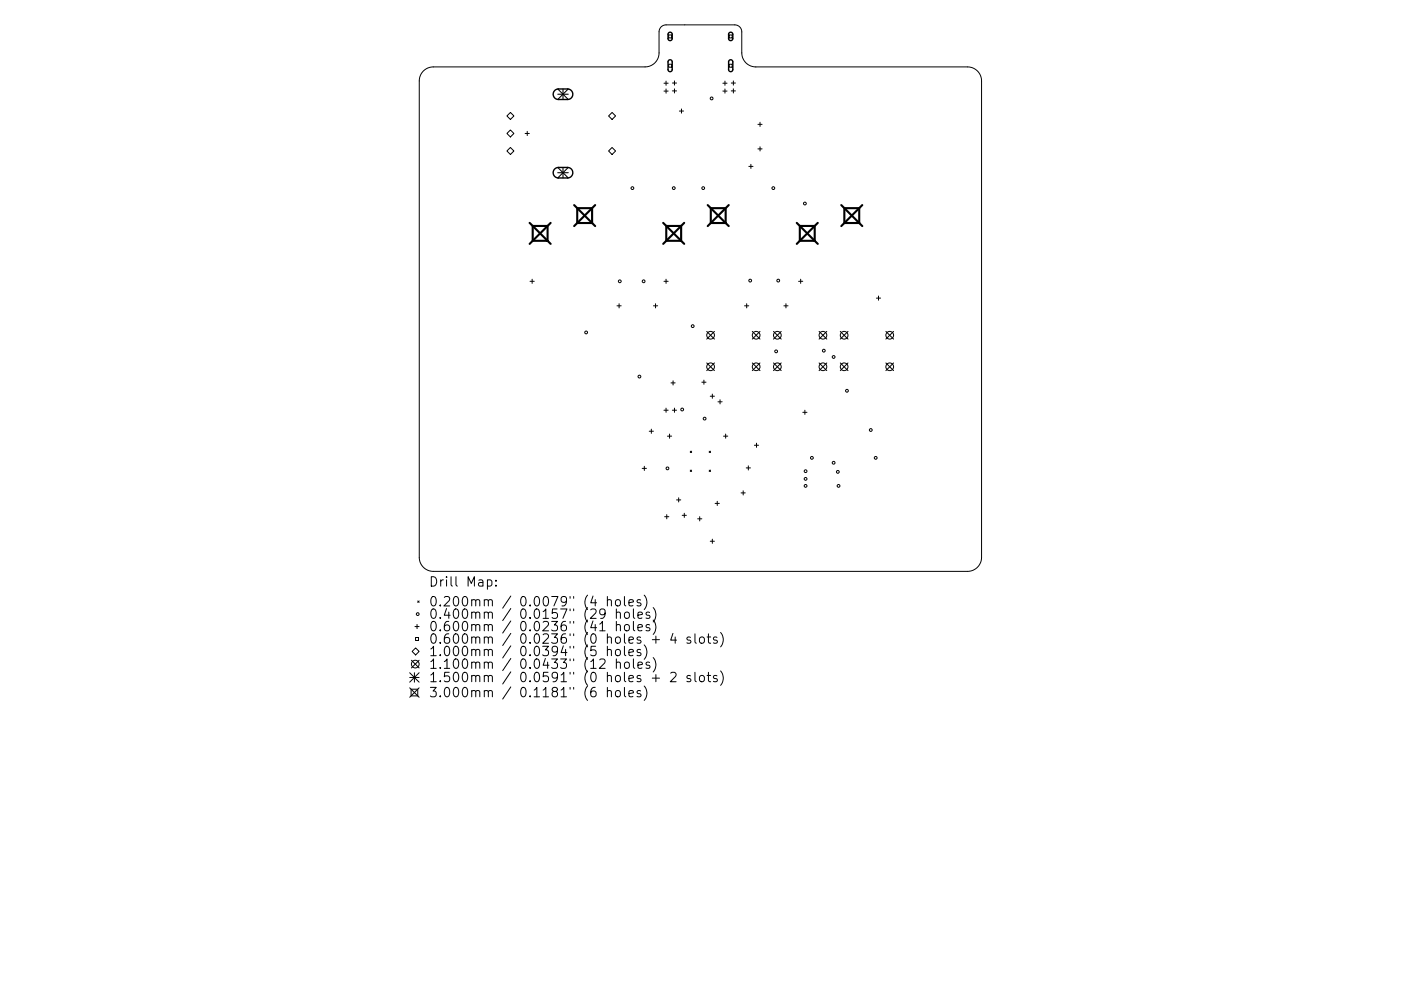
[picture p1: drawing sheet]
<svg xmlns="http://www.w3.org/2000/svg" width="297mm" height="210mm" viewBox="0 0 297 210" stroke-linecap="round" stroke-linejoin="round" font-family="sans-serif">
<defs><g id="words">
<g font-size="2.8">
<text x="90.9" y="124.5">Drill Map:</text>
<text x="90.9" y="128.7">0.200mm / 0.0079&quot; (4 holes)</text>
<text x="90.9" y="131.3">0.400mm / 0.0157&quot; (29 holes)</text>
<text x="90.9" y="133.9">0.600mm / 0.0236&quot; (41 holes)</text>
<text x="90.9" y="136.6">0.600mm / 0.0236&quot; (0 holes + 4 slots)</text>
<text x="90.9" y="139.2">1.000mm / 0.0394&quot; (5 holes)</text>
<text x="90.9" y="141.9">1.100mm / 0.0433&quot; (12 holes)</text>
<text x="90.9" y="144.7">1.500mm / 0.0591&quot; (0 holes + 2 slots)</text>
<text x="90.9" y="147.9">3.000mm / 0.1181&quot; (6 holes)</text>
</g>
</g></defs>
<g fill="none" stroke="#000" stroke-width=".21">
<path d="M89.8 15.1a2.97 2.97 0 0 1 2.1-.9h44.9a2.97 2.97 0 0 0 2.9-3v-4.4a1.49 1.49 0 0 1 1.5-1.5h14.6a1.49 1.49 0 0 1 1.5 1.5v4.4a2.97 2.97 0 0 0 2.9 3h44.9a2.97 2.97 0 0 1 3 3v101.1a2.97 2.97 0 0 1-3 2.9h-113.2a2.97 2.97 0 0 1-3-2.9v-101.1a2.97 2.97 0 0 1 .9-2.1zM140.8 17.7h.9M140.8 19.3h.9M141.2 17.2v.9M141.2 18.9v.9M141.8 7.4h.6v.6h-.6zM141.8 13.6h.6v.7h-.6zM142.6 17.6h.8M142.6 19.3h.8M143 17.2v.9M143 18.8v.9M153.3 17.7h.8"/>
<path d="M153.3 19.3h.8M153.7 17.2v.9M153.7 18.9v.9M154.6 7.4h.6v.6h-.6zM154.6 13.6h.6v.7h-.6zM155 17.6h.9M155 19.3h.9M155.5 17.2v.9M155.5 18.8v.9M108.2 23.9l.8 .7-.8 .7-.7-.7zM108.2 27.6l.8 .7-.8 .8-.7-.8zM108.2 31.3l.8 .7-.8 .8-.7-.8z"/>
<path d="M111.3 28.3h.9M111.8 27.9v.9M129.8 23.9l.7 .7-.7 .7-.8-.7zM129.8 31.3l.7 .7-.7 .8-.8-.8zM144 23.6h.9M144.5 23.1v.9M158.8 35.3h.8M159.2 34.9v.9M160.7 26.4h.9M160.7 31.6h.9M161.1 25.9v.9M161.1 31.1v.9"/>
<path d="M112.4 59.7h.9M112.8 59.2v.9M140.8 59.7h.9M141.2 59.2v.9M169.3 59.7h.9M169.8 59.2v.9M130.8 64.9h.9M131.3 64.4v.9M138.5 64.9h.9M139 64.4v.9M149.8 70.3l1.7 1.6M149.8 77l1.7 1.6"/>
<path d="M151.5 70.3l-1.7 1.6M151.5 77l-1.7 1.6M157.9 64.9h.9M158.3 64.4v.9M159.5 70.3l1.6 1.6M159.5 77l1.6 1.6M161.1 70.3l-1.6 1.6M161.1 77l-1.6 1.6M164 70.3l1.6 1.6M164 77l1.6 1.6M165.6 70.3l-1.6 1.6M165.6 77l-1.6 1.6"/>
<path d="M166.2 64.9h.9M166.6 64.4v.9M173.7 70.3l1.6 1.6M173.7 77l1.6 1.6M175.3 70.3l-1.6 1.6M175.3 77l-1.6 1.6M178.2 70.3l1.6 1.6M178.2 77l1.6 1.6M179.8 70.3l-1.6 1.6M179.8 77l-1.6 1.6M185.8 63.3h.9M186.3 62.8v.9"/>
<path d="M187.8 70.3l1.7 1.6M187.8 77l1.7 1.6M189.5 70.3l-1.7 1.6M189.5 77l-1.7 1.6M136.2 99.4h.9M136.6 98.9v.9M137.6 91.5h.9M138.1 91v.9M140.8 87h.9M141.2 86.6v.9M141.5 92.5h.9M142 92.1v.9"/>
<path d="M142.3 81.2h.8M142.6 87h.8M142.7 80.8v.9M143 86.6v.9M146.3 95.7l.3 .3M146.3 99.7l.3 .3M146.6 95.7l-.3 .3M146.6 99.7l-.3 .3M148.8 81.1h.9M149.2 80.6v.9M150.4 99.7l.3 .3M150.4 95.7l.3 .3"/>
<path d="M150.6 84.1h.9M150.7 95.7l-.3 .3M150.7 99.7l-.3 .3M151 83.6v.9M152.2 85.3h.9M152.7 84.8v.9M153.4 92.5h.9M153.9 92.1v.9M158.2 99.3h.9M158.7 98.8v.9M159.9 94.5h.9M160.4 94v.9"/>
<path d="M170.2 87.5h.9M170.7 87v.9M140.9 109.6h.9M141.4 109.2v.9M143.4 106.1h.9M143.9 105.6v.9M144.6 109.3h.9M145.1 108.9v.9M147.9 110.1h.9M148.4 109.6v.9M150.6 114.8h.9M151 114.4v.9"/>
<path d="M151.6 106.8h.9M152.1 106.4v.9M157.1 104.6h.9M157.6 104.1v.9M88 132.9h.9M88.1 135.3h.6v.6h-.6zM88.1 137.5l.8 .7-.8 .8-.7-.8zM88.4 132.5v.9M88.6 127.5l.3 .3M88.9 127.5l-.3 .3M103.3 123.1l.6-.1 .4 .4v.6l-.2 .3h-.8M105.2 124.2v.2"/>
<path d="M105.2 123.1v.2M127.2 140l.2-.2 .7 .1a.54 .54 0 0 1 .1 .8l-1.1 1.1h1.2M128.3 130.1l-.4 .3-.6-.1-.1-.2v-.5l.1-.3 .6-.1 .3 .2a1.32 1.32 0 0 1-.5 1.8h-.4M128.8 127.4l.3-.2 .4 .1 .1 1.3M128.8 138a.5 .5 0 0 1 .8 .1v1M128.8 126.6v2M128.8 137.1v2M130.6 138a.54 .54 0 0 1 .5-.2 .54 .54 0 0 1 .4 .4v.5a.54 .54 0 0 1-.5 .4 .54 .54 0 0 1-.5-.4zM130.7 127.3l.2-.1a.54 .54 0 0 1 .6 .4v.6a.54 .54 0 0 1-.5 .4 .54 .54 0 0 1-.5-.4v-.6zM130.7 130.1a.5 .5 0 0 1 .8 0v1.1M130.7 132.7a.5 .5 0 0 1 .8 .1v1M130.7 129.2v2"/>
<path d="M130.7 131.8v2M130.7 139.8v2M132.4 126.6v1.7l.3 .3M132.4 137.1v1.7l.3 .3M132.5 130.1a.54 .54 0 0 1 .5-.2 .54 .54 0 0 1 .4 .3v.6a.54 .54 0 0 1-.5 .4 .54 .54 0 0 1-.5-.4zM132.5 132.7a.54 .54 0 0 1 .5-.2 .54 .54 0 0 1 .4 .4v.6a.54 .54 0 0 1-.5 .4 .54 .54 0 0 1-.5-.4zM133.3 127.9l1-.2-.1-.4-.6-.1-.3 .3 .1 1h.8M133.3 138.5l1-.2-.1-.4-.6-.1-.3 .3 .1 .9h.8M134.3 129.2v1.7l.3 .3M134.3 131.8v1.8l.3 .2M134.3 139.8v1.7l.3 .3M135.2 130.5l1-.2-.1-.3-.6-.1-.3 .2 .1 1h.8"/>
<path d="M135.2 133.2l1-.2-.1-.4-.6-.1-.3 .3 .1 .9h.8M135.8 127.3l-.5-.1-.2 .3 .1 .3 .6 .2v.5h-.7M135.8 137.9l-.5-.1-.2 .3 .1 .3 .6 .1v.5h-.7M136.6 126.3a2.29 2.29 0 0 1 0 3M136.6 136.8a2.29 2.29 0 0 1 0 3.1M137.7 130l-.5-.1-.2 .2 .1 .3 .6 .2v.5h-.7M137.7 132.6l-.5-.1-.2 .3 .1 .3 .6 .2v.4h-.7M138.3 135.7h1.5M138.5 128.9a2.29 2.29 0 0 1 0 3.1M138.5 131.6a2.29 2.29 0 0 1 0 3M138.5 139.5a2.29 2.29 0 0 1 0 3.1M139.1 135v1.5"/>
<path d="M142.7 134.4l-.5 1.4h1.2M143.2 135.1v1.4M146.4 135.2l-.5-.1-.3 .3 .1 .3 .7 .2v.5h-.8M147.3 134.5v1.7l.3 .3M148.4 135.3a.54 .54 0 0 1 .5-.2 .54 .54 0 0 1 .4 .4l-.1 .8a.54 .54 0 0 1-.5 .2 .54 .54 0 0 1-.4-.4zM149.9 135.1h.8M150.2 134.5v1.7l.1 .2 .4 .1M152 135.2l-.5-.1-.3 .3 .1 .3 .7 .2v.5h-.8M152.8 134.2a2.29 2.29 0 0 1 0 3M86.9 142.7l2 2M86.9 143.7h2M86.9 145.9l2 2"/>
<path d="M87.2 146.2h1.4v1.4h-1.4zM87.2 140.1l1.7 1.6M87.9 142.7v2M88.9 140.1l-1.7 1.6M88.9 142.7l-2 2M88.9 145.9l-2 2M128.8 146.7l.3-.2 .4 .1 .1 1.2M128.8 145.8v2M130.6 146.7l.3-.2 .4 .1 .2 .3v.6a.54 .54 0 0 1-.5 .4 .54 .54 0 0 1-.5-.4zM130.7 140.7a.5 .5 0 0 1 .8 .1v1M132.4 145.8v1.8l.3 .2M132.5 140.7a.54 .54 0 0 1 .5-.2 .54 .54 0 0 1 .4 .4l-.1 .7-.5 .2-.4-.4z"/>
<path d="M133.3 147.2l1-.2-.1-.4-.6-.1-.3 .3 .1 .9h.8M135.2 141.1l1-.2-.1-.3-.6-.1-.3 .3 .1 .9h.8M135.8 146.6l-.5-.1-.2 .3 .1 .3 .6 .2v.4h-.7M136.6 145.6a2.29 2.29 0 0 1 0 3M137.7 140.6l-.5-.1-.2 .3 .1 .2 .6 .2v.5h-.7M138.3 143.9h1.5M139.1 143.1v1.5M142.2 142.8l.3-.2 .7 .1a.54 .54 0 0 1 0 .8l-1.1 1.1h1.2M146.4 143.4l-.5-.1-.3 .3 .1 .3 .7 .2v.4h-.8M147.3 142.6v1.8l.3 .2M148.4 143.5a.54 .54 0 0 1 .5-.2 .54 .54 0 0 1 .4 .4v.6a.54 .54 0 0 1-.5 .4 .54 .54 0 0 1-.5-.4zM149.9 143.3h.8"/>
<path d="M150.2 142.6v1.8l.1 .1 .4 .1M152 143.4l-.5-.1-.3 .3 .1 .3 .7 .2v.4h-.8M152.8 142.4a2.29 2.29 0 0 1 0 3"/>
<circle cx="134.1" cy="39.9" r=".3"/>
<circle cx="142.9" cy="39.9" r=".3"/>
<circle cx="149.1" cy="39.9" r=".3"/>
<circle cx="150.9" cy="20.9" r=".3"/>
<circle cx="164" cy="39.9" r=".3"/>
<circle cx="131.4" cy="59.7" r=".3"/>
<circle cx="136.5" cy="59.7" r=".3"/>
<circle cx="159.1" cy="59.5" r=".3"/>
<circle cx="165" cy="59.5" r=".3"/>
<circle cx="170.7" cy="43.2" r=".3"/>
<circle cx="124.3" cy="70.5" r=".3"/>
<circle cx="135.6" cy="79.9" r=".3"/>
<circle cx="146.9" cy="69.2" r=".3"/>
<circle cx="150.7" cy="77.8" r=".82"/>
<circle cx="150.7" cy="71.1" r=".82"/>
<circle cx="160.3" cy="77.8" r=".82"/>
<circle cx="160.3" cy="71.1" r=".82"/>
<circle cx="164.6" cy="74.5" r=".3"/>
<circle cx="164.8" cy="77.8" r=".82"/>
<circle cx="164.8" cy="71.1" r=".82"/>
<circle cx="174.5" cy="77.8" r=".82"/>
<circle cx="174.5" cy="71.1" r=".82"/>
<circle cx="174.7" cy="74.4" r=".3"/>
<circle cx="176.7" cy="75.7" r=".3"/>
<circle cx="179" cy="77.8" r=".82"/>
<circle cx="179" cy="71.1" r=".82"/>
<circle cx="188.6" cy="77.8" r=".82"/>
<circle cx="188.6" cy="71.1" r=".82"/>
<circle cx="141.5" cy="99.4" r=".3"/>
<circle cx="144.6" cy="86.9" r=".3"/>
<circle cx="149.4" cy="88.8" r=".3"/>
<circle cx="170.8" cy="100" r=".3"/>
<circle cx="172.1" cy="97.1" r=".3"/>
<circle cx="176.7" cy="98.2" r=".3"/>
<circle cx="179.6" cy="82.9" r=".3"/>
<circle cx="184.6" cy="91.2" r=".3"/>
<circle cx="185.7" cy="97.1" r=".3"/>
<circle cx="170.8" cy="101.6" r=".3"/>
<circle cx="170.8" cy="103.1" r=".3"/>
<circle cx="177.6" cy="100.1" r=".3"/>
<circle cx="177.8" cy="103.1" r=".3"/>
<circle cx="88.6" cy="130.3" r=".3"/>
<circle cx="88" cy="140.9" r=".82"/>
</g>
<path d="M117.6 19.2l.7-.3h2a1.11 1.11 0 0 1 1.1 1.1 1.11 1.11 0 0 1-1.1 1.1h-1.9a1.11 1.11 0 0 1-1-.7 1.11 1.11 0 0 1 .2-1.2zM141.8 7l.4-.1 .3 .3v1.1l-.3 .3h-.3l-.3-.3zM141.8 12.8l.4-.1 .3 .3v1.8l-.3 .4-.4-.1-.2-.3v-1.7zM154.6 7l.4-.1 .4 .3v1.1l-.4 .3h-.3l-.2-.3zM154.6 12.8l.5-.1 .3 .3v1.8l-.4 .4-.3-.1-.2-.3v-1.7zM117.6 35.9l.7-.4h2a1.11 1.11 0 0 1 1.1 1.1 1.11 1.11 0 0 1-1.1 1.2h-1.9a1.11 1.11 0 0 1-1-.7 1.11 1.11 0 0 1 .2-1.2z" fill="none" stroke="#000" stroke-width=".3"/>
<path d="M118.3 18.9l2.2 2.2M118.3 20h2.2M119.4 18.9v2.2M120.5 18.9l-2.2 2.2M118.3 35.5l2.2 2.3M118.3 36.6h2.2M119.4 35.5v2.3M120.5 35.5l-2.2 2.3" fill="none" stroke="#000" stroke-width=".22"/>
<g fill="none" stroke="#000" stroke-width=".45">
<path d="M112.3 47.3l4.4 4.4M112.9 47.9h3.2v3.2h-3.2zM116.7 47.3l-4.4 4.4M121.7 43.5l4.5 4.5M122.4 44.2h3.1v3.1h-3.1zM126.2 43.5l-4.5 4.5M140.6 47.3l4.5 4.4M141.3 47.9h3.1v3.2h-3.1zM145.1 47.3l-4.5 4.4M150 43.5l4.5 4.5M150.7 44.2h3.2v3.1h-3.2zM154.5 43.5l-4.5 4.5"/>
<path d="M168.9 47.3l4.5 4.4M169.6 47.9h3.1v3.2h-3.1zM173.4 47.3l-4.5 4.4M178.4 43.5l4.4 4.5M179 44.2h3.2v3.1h-3.2zM182.8 43.5l-4.4 4.5"/>
</g>
<use href="#words"/>
</svg>
